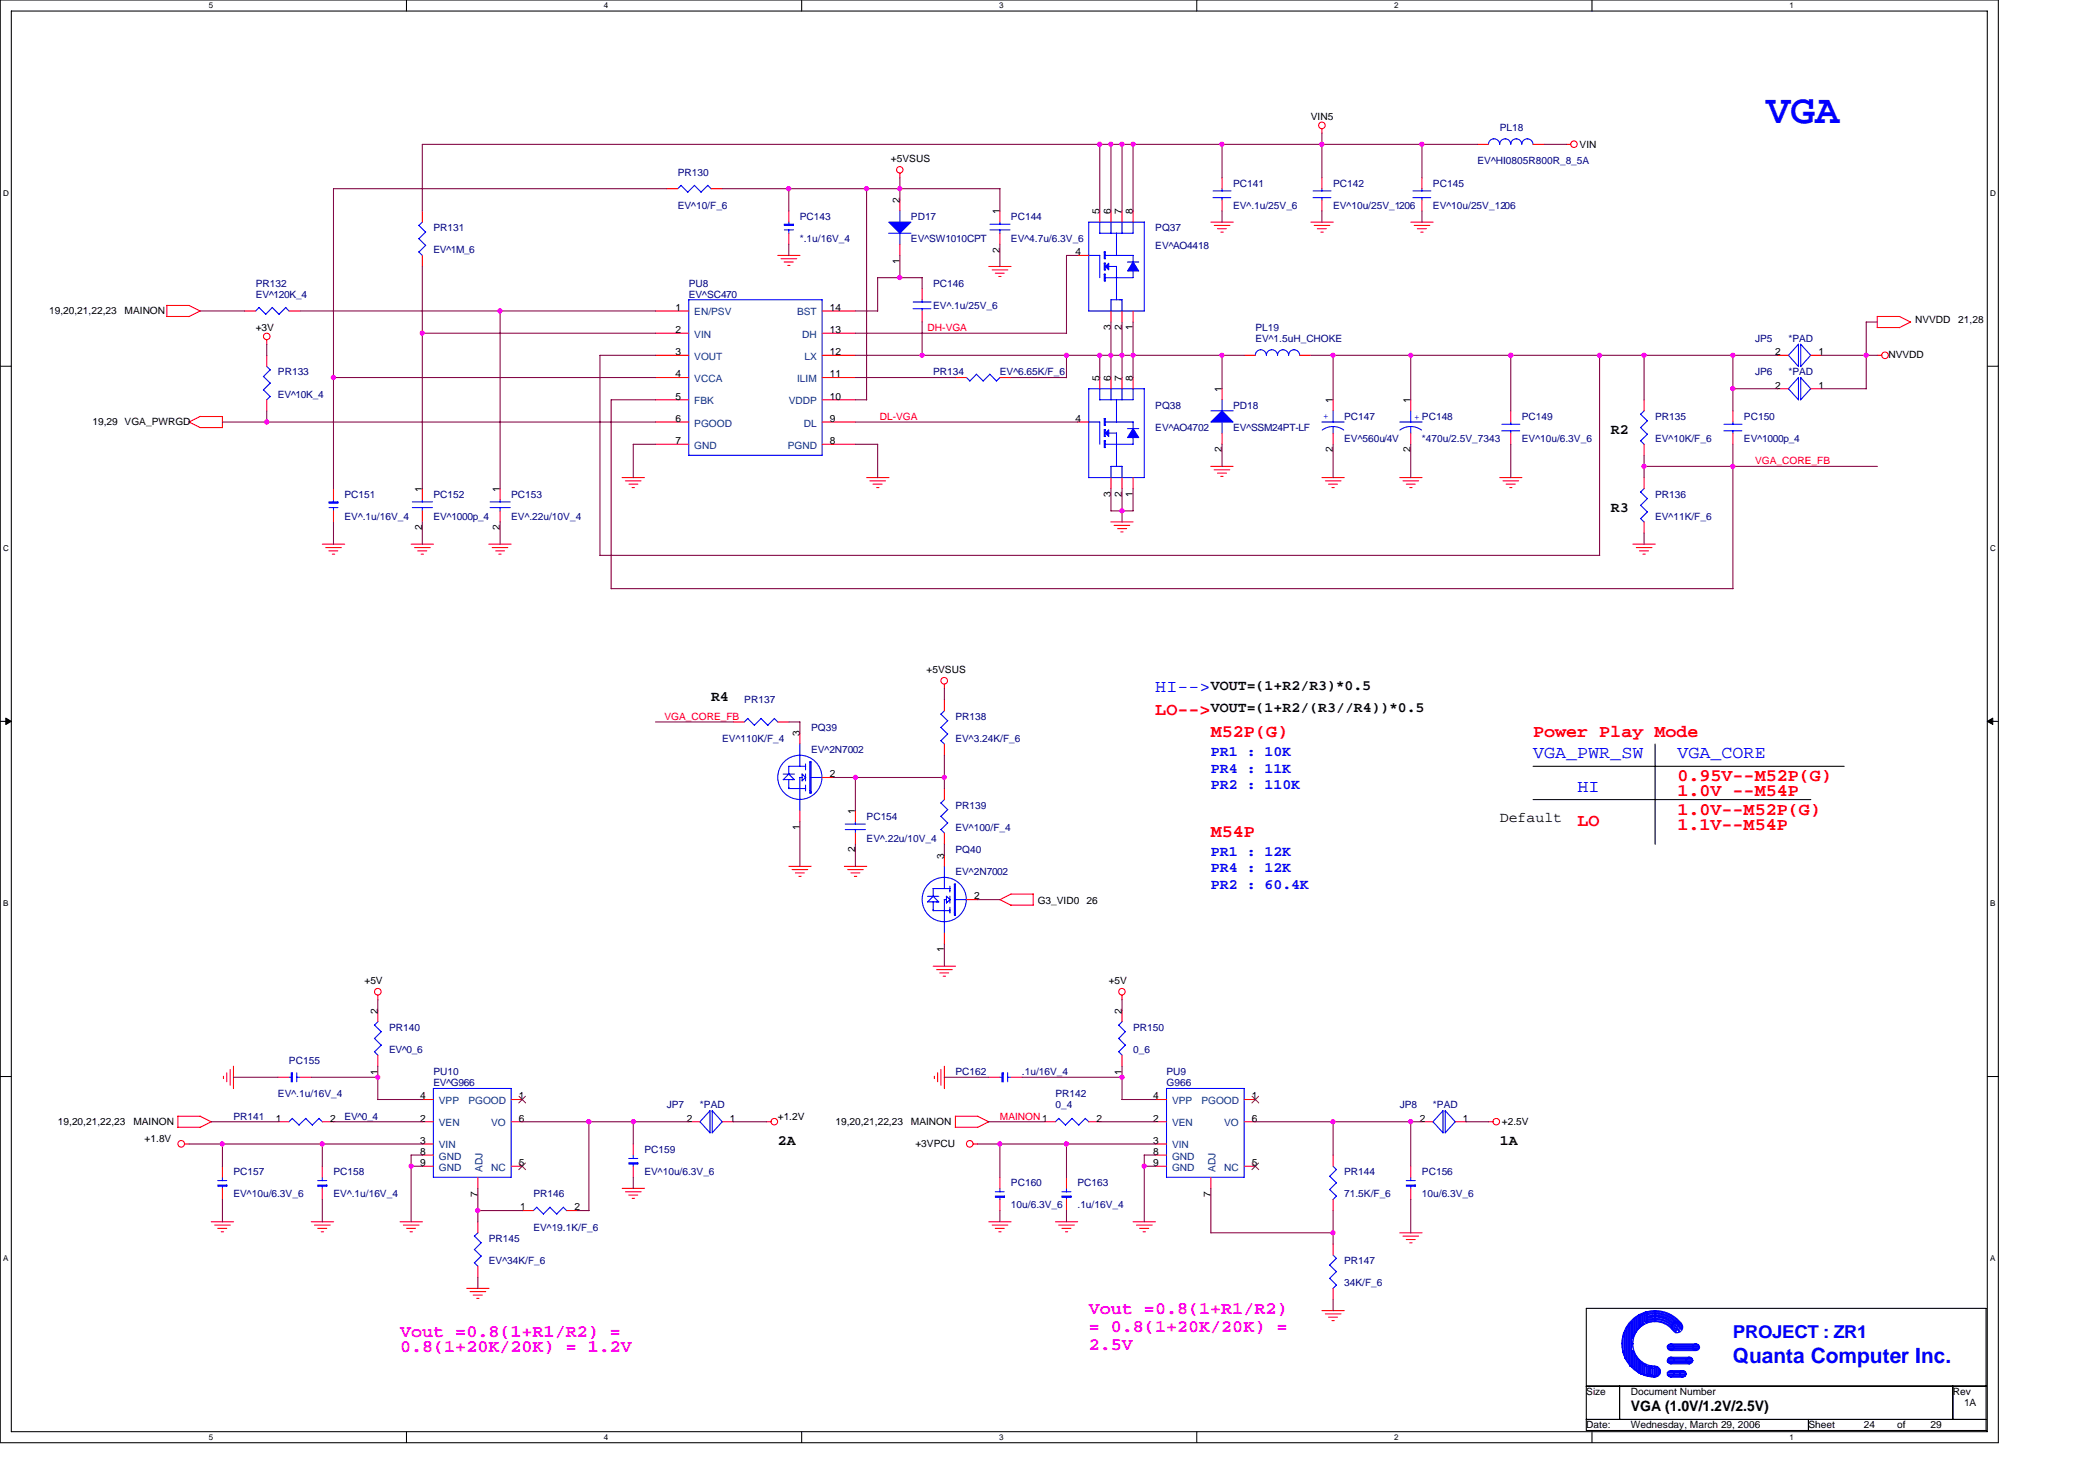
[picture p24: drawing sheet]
<svg xmlns="http://www.w3.org/2000/svg" width="297mm" height="210mm" viewBox="0 0 297 210" stroke-linecap="round" stroke-linejoin="round" font-family="sans-serif">
<defs><g id="words">
<text font-size="5.8" fill="#00f" x="250.4" y="17.4">VGA</text>
<text font-size="3" fill="#00f" x="245.7" y="193.3">Quanta Computer Inc.</text>
<g font-size="2.5" fill="#00f">
<text x="163.8" y="98">HI--&gt;</text>
<text x="217.4" y="107.5">VGA_PWR_SW</text>
<text x="237.8" y="107.5">VGA_CORE</text>
<text x="223.6" y="112.2">HI</text>
<text x="245.7" y="189.7">PROJECT : ZR1</text>
</g>
<g font-size="2.5" fill="#f00">
<text x="163.8" y="101.3">LO--&gt;</text>
<text x="171.7" y="104.5">M52P(G)</text>
<text x="217.4" y="104.5">Power Play Mode</text>
<text x="237.8" y="110.8">0.95V--M52P(G)</text>
<text x="237.8" y="112.9">1.0V --M54P</text>
<text x="171.7" y="118.6">M54P</text>
<text x="223.6" y="117.1">LO</text>
<text x="237.8" y="115.5">1.0V--M52P(G)</text>
<text x="237.8" y="117.6">1.1V--M54P</text>
</g>
<g font-size="2.5" fill="#f0f">
<text x="56.7" y="189.5">Vout =0.8(1+R1/R2) =</text>
<text x="56.7" y="191.7">0.8(1+20K/20K) = 1.2V</text>
<text x="154.4" y="186.4">Vout =0.8(1+R1/R2)</text>
<text x="154.4" y="188.8">= 0.8(1+20K/20K) =</text>
<text x="154.4" y="191.3">2.5V</text>
</g>
<g font-size="2.1">
<text x="228.4" y="61.6">R2</text>
<text x="228.4" y="72.6">R3</text>
<text x="100.8" y="99.4">R4</text>
<text x="171.7" y="100.9">VOUT=(1+R2/(R3//R4))*0.5</text>
<text x="171.7" y="97.8">VOUT=(1+R2/R3)*0.5</text>
<text x="212.6" y="116.6">Default</text>
<text x="110.3" y="162.3">2A</text>
<text x="212.6" y="162.3">1A</text>
<text x="231.2" y="200">VGA (1.0V/1.2V/2.5V)</text>
</g>
<g font-size="2.1" fill="#00f">
<text x="171.7" y="107.2">PR1 : 10K</text>
<text x="171.7" y="109.5">PR4 : 11K</text>
<text x="171.7" y="111.8">PR2 : 110K</text>
<text x="171.7" y="121.4">PR1 : 12K</text>
<text x="171.7" y="123.7">PR4 : 12K</text>
<text x="171.7" y="126">PR2 : 60.4K</text>
</g>
<g font-size="1.4">
<text x="185.9" y="17">VIN5</text>
<text x="126.3" y="23">+5VSUS</text>
<text x="224" y="21">VIN</text>
<text x="127.6" y="28.8" transform="rotate(-90 127.6 28.8)">2</text>
<text x="141.7" y="35.8" transform="rotate(-90 141.7 35.8)">2</text>
<text x="141.7" y="30.4" transform="rotate(-90 141.7 30.4)">1</text>
<text x="155.9" y="30.4" transform="rotate(-90 155.9 30.4)">5</text>
<text x="157.5" y="30.4" transform="rotate(-90 157.5 30.4)">6</text>
<text x="159.1" y="30.4" transform="rotate(-90 159.1 30.4)">7</text>
<text x="160.6" y="30.4" transform="rotate(-90 160.6 30.4)">8</text>
<text x="127.6" y="37.4" transform="rotate(-90 127.6 37.4)">1</text>
<text x="152.5" y="36.2">4</text>
<text x="7" y="44.6">19,20,21,22,23</text>
<text x="17.7" y="44.6">MAINON</text>
<text x="36.3" y="46.9">+3V</text>
<text x="95.8" y="44.1">1</text>
<text x="95.8" y="47.2">2</text>
<text x="117.7" y="47.2">13</text>
<text x="117.7" y="44.1">14</text>
<text x="157.5" y="46.8" transform="rotate(-90 157.5 46.8)">3</text>
<text x="159.1" y="46.8" transform="rotate(-90 159.1 46.8)">2</text>
<text x="160.6" y="46.8" transform="rotate(-90 160.6 46.8)">1</text>
<text x="271.5" y="45.8">NVVDD</text>
<text x="277.7" y="45.8">21,28</text>
<text x="95.8" y="50.4">3</text>
<text x="95.8" y="53.5">4</text>
<text x="117.7" y="53.5">11</text>
<text x="117.7" y="50.4">12</text>
<text x="251.7" y="50.4">2</text>
<text x="257.8" y="50.4">1</text>
<text x="267.8" y="50.7">NVVDD</text>
<text x="95.8" y="56.7">5</text>
<text x="95.8" y="59.8">6</text>
<text x="117.7" y="59.8">9</text>
<text x="117.7" y="56.7">10</text>
<text x="152.5" y="59.8">4</text>
<text x="155.9" y="54" transform="rotate(-90 155.9 54)">5</text>
<text x="157.5" y="54" transform="rotate(-90 157.5 54)">6</text>
<text x="159.1" y="54" transform="rotate(-90 159.1 54)">7</text>
<text x="160.6" y="54" transform="rotate(-90 160.6 54)">8</text>
<text x="173.2" y="55.6" transform="rotate(-90 173.2 55.6)">1</text>
<text x="189" y="57.1" transform="rotate(-90 189 57.1)">1</text>
<text x="200" y="57.1" transform="rotate(-90 200 57.1)">1</text>
<text x="251.7" y="55.1">2</text>
<text x="257.8" y="55.1">1</text>
<text x="13.1" y="60.3">19,29 VGA_PWRGD</text>
<text x="95.8" y="63">7</text>
<text x="117.7" y="63">8</text>
<text x="173.2" y="64.2" transform="rotate(-90 173.2 64.2)">2</text>
<text x="189" y="64.2" transform="rotate(-90 189 64.2)">2</text>
<text x="200" y="64.2" transform="rotate(-90 200 64.2)">2</text>
<text x="59.9" y="69.8" transform="rotate(-90 59.9 69.8)">1</text>
<text x="70.9" y="69.8" transform="rotate(-90 70.9 69.8)">1</text>
<text x="157.5" y="70.5" transform="rotate(-90 157.5 70.5)">3</text>
<text x="159.1" y="70.5" transform="rotate(-90 159.1 70.5)">2</text>
<text x="160.6" y="70.5" transform="rotate(-90 160.6 70.5)">1</text>
<text x="59.9" y="75.2" transform="rotate(-90 59.9 75.2)">2</text>
<text x="70.9" y="75.2" transform="rotate(-90 70.9 75.2)">2</text>
<text x="131.4" y="95.4">+5VSUS</text>
<text x="113.4" y="104.4" transform="rotate(-90 113.4 104.4)">3</text>
<text x="117.7" y="110.2">2</text>
<text x="113.4" y="117.7" transform="rotate(-90 113.4 117.7)">1</text>
<text x="121.3" y="115.4" transform="rotate(-90 121.3 115.4)">1</text>
<text x="121.3" y="120.9" transform="rotate(-90 121.3 120.9)">2</text>
<text x="133.9" y="121.7" transform="rotate(-90 133.9 121.7)">3</text>
<text x="138.1" y="127.5">2</text>
<text x="147.1" y="128.2">G3_VID0</text>
<text x="154" y="128.2">26</text>
<text x="133.9" y="135" transform="rotate(-90 133.9 135)">1</text>
<text x="51.7" y="139.5">+5V</text>
<text x="53.5" y="143.8" transform="rotate(-90 53.5 143.8)">2</text>
<text x="157.2" y="139.5">+5V</text>
<text x="159.1" y="143.8" transform="rotate(-90 159.1 143.8)">2</text>
<text x="53.5" y="152.4" transform="rotate(-90 53.5 152.4)">1</text>
<text x="59.6" y="155.9">4</text>
<text x="73.6" y="155.9">1</text>
<text x="159.1" y="152.4" transform="rotate(-90 159.1 152.4)">1</text>
<text x="163.5" y="155.9">4</text>
<text x="177.5" y="155.9">1</text>
<text x="8.2" y="159.5">19,20,21,22,23</text>
<text x="18.9" y="159.5">MAINON</text>
<text x="20.5" y="161.9">+1.8V</text>
<text x="39.1" y="159">1</text>
<text x="46.8" y="159">2</text>
<text x="59.6" y="159">2</text>
<text x="73.6" y="159">6</text>
<text x="97.4" y="159">2</text>
<text x="103.5" y="159">1</text>
<text x="110.3" y="158.7">+1.2V</text>
<text x="118.4" y="159.5">19,20,21,22,23</text>
<text x="129.2" y="159.5">MAINON</text>
<text x="155.5" y="159">2</text>
<text x="163.5" y="159">2</text>
<text x="177.5" y="159">6</text>
<text x="201.3" y="159">2</text>
<text x="207.4" y="159">1</text>
<text x="212.9" y="159.5">+2.5V</text>
<text x="59.6" y="162.2">3</text>
<text x="59.6" y="163.7">8</text>
<text x="59.6" y="165.3">9</text>
<text x="73.6" y="165.3">5</text>
<text x="129.8" y="162.7">+3VPCU</text>
<text x="163.5" y="162.2">3</text>
<text x="163.5" y="163.7">8</text>
<text x="163.5" y="165.3">9</text>
<text x="177.5" y="165.3">5</text>
<text x="67.7" y="169.7" transform="rotate(-90 67.7 169.7)">7</text>
<text x="73.7" y="171.6">1</text>
<text x="81.4" y="171.6">2</text>
<text x="171.7" y="169.7" transform="rotate(-90 171.7 169.7)">7</text>
<text x="224.9" y="197.8">Size</text>
<text x="231.2" y="197.8">Document Number</text>
<text x="276.9" y="197.8">Rev</text>
<text x="224.9" y="202.5">Date:</text>
<text x="231.2" y="202.5">Wednesday, March 29, 2006</text>
<text x="256.4" y="202.5">Sheet</text>
<text x="264.3" y="202.5">24</text>
<text x="269" y="202.5">of</text>
<text x="273.7" y="202.5">29</text>
<text x="278.5" y="199.4">1A</text>
</g>
<g font-size="1.4" fill="#000080">
<text x="209.5" y="23.3">EV^HI0805R800R_8_5A</text>
<text x="212.6" y="18.6">PL18</text>
<text x="96.1" y="24.9">PR130</text>
<text x="96.1" y="29.6">EV^10/F_6</text>
<text x="174.8" y="26.5">PC141</text>
<text x="174.8" y="29.6">EV^.1u/25V_6</text>
<text x="189" y="26.5">PC142</text>
<text x="189" y="29.6">EV^10u/25V_1206</text>
<text x="203.2" y="26.5">PC145</text>
<text x="203.2" y="29.6">EV^10u/25V_1206</text>
<text x="61.4" y="32.8">PR131</text>
<text x="61.4" y="35.9">EV^1M_6</text>
<text x="113.4" y="34.3">*.1u/16V_4</text>
<text x="113.4" y="31.2">PC143</text>
<text x="129.2" y="31.2">PD17</text>
<text x="129.2" y="34.3">EV^SW1010CPT</text>
<text x="143.3" y="31.2">PC144</text>
<text x="143.3" y="34.3">EV^4.7u/6.3V_6</text>
<text x="163.8" y="32.8">PQ37</text>
<text x="163.8" y="35.3">EV^AO4418</text>
<text x="36.3" y="40.6">PR132</text>
<text x="97.7" y="40.6">PU8</text>
<text x="132.3" y="40.6">PC146</text>
<text x="36.3" y="42.2">EV^120K_4</text>
<text x="97.7" y="42.2">EV^SC470</text>
<text x="132.3" y="43.8">EV^.1u/25V_6</text>
<text x="178" y="46.9">PL19</text>
<text x="39.4" y="53.2">PR133</text>
<text x="132.3" y="53.2">PR134</text>
<text x="141.8" y="53.2">EV^6.65K/F_6</text>
<text x="178" y="48.5">EV^1.5uH_CHOKE</text>
<text x="248.9" y="48.5">JP5</text>
<text x="248.9" y="53.2">JP6</text>
<text x="253.6" y="48.5">*PAD</text>
<text x="253.6" y="53.2">*PAD</text>
<text x="39.4" y="56.4">EV^10K_4</text>
<text x="163.8" y="58">PQ38</text>
<text x="174.8" y="58">PD18</text>
<text x="190.6" y="59.5">PC147</text>
<text x="215.8" y="59.5">PC149</text>
<text x="234.7" y="59.5">PR135</text>
<text x="247.3" y="59.5">PC150</text>
<text x="163.8" y="61.1">EV^AO4702</text>
<text x="174.8" y="61.1">EV^SSM24PT-LF</text>
<text x="190.6" y="62.7">EV^560u/4V</text>
<text x="201.6" y="62.7">*470u/2.5V_7343</text>
<text x="215.8" y="62.7">EV^10u/6.3V_6</text>
<text x="234.7" y="62.7">EV^10K/F_6</text>
<text x="247.3" y="62.7">EV^1000p_4</text>
<text x="48.8" y="70.5">PC151</text>
<text x="61.4" y="70.5">PC152</text>
<text x="72.5" y="70.5">PC153</text>
<text x="234.7" y="70.5">PR136</text>
<text x="48.8" y="73.7">EV^.1u/16V_4</text>
<text x="61.4" y="73.7">EV^1000p_4</text>
<text x="72.5" y="73.7">EV^.22u/10V_4</text>
<text x="234.7" y="73.7">EV^11K/F_6</text>
<text x="105.5" y="99.7">PR137</text>
<text x="102.4" y="105.2">EV^110K/F_4</text>
<text x="115" y="103.6">PQ39</text>
<text x="115" y="106.8">EV^2N7002</text>
<text x="135.5" y="102">PR138</text>
<text x="135.5" y="105.2">EV^3.24K/F_6</text>
<text x="122.9" y="116.2">PC154</text>
<text x="122.9" y="119.4">EV^.22u/10V_4</text>
<text x="135.5" y="114.6">PR139</text>
<text x="135.5" y="117.8">EV^100/F_4</text>
<text x="135.5" y="120.9">PQ40</text>
<text x="135.5" y="124.1">EV^2N7002</text>
<text x="55.2" y="146.1">PR140</text>
<text x="55.2" y="149.3">EV^0_6</text>
<text x="160.7" y="146.1">PR150</text>
<text x="160.7" y="149.3">0_6</text>
<text x="39.4" y="155.6">EV^.1u/16V_4</text>
<text x="41" y="150.9">PC155</text>
<text x="61.4" y="152.4">PU10</text>
<text x="61.4" y="154">EV^G966</text>
<text x="135.5" y="152.4">PC162</text>
<text x="144.9" y="152.4">.1u/16V_4</text>
<text x="149.6" y="155.6">PR142</text>
<text x="165.4" y="152.4">PU9</text>
<text x="165.4" y="154">G966</text>
<text x="33.1" y="158.7">PR141</text>
<text x="48.8" y="158.7">EV^0_4</text>
<text x="94.5" y="157.2">JP7</text>
<text x="99.2" y="157.2">*PAD</text>
<text x="149.6" y="157.2">0_4</text>
<text x="198.5" y="157.2">JP8</text>
<text x="203.2" y="157.2">*PAD</text>
<text x="33.1" y="166.6">PC157</text>
<text x="47.3" y="166.6">PC158</text>
<text x="91.4" y="166.6">EV^10u/6.3V_6</text>
<text x="91.4" y="163.5">PC159</text>
<text x="190.6" y="166.6">PR144</text>
<text x="201.6" y="166.6">PC156</text>
<text x="33.1" y="169.8">EV^10u/6.3V_6</text>
<text x="47.3" y="169.8">EV^.1u/16V_4</text>
<text x="75.6" y="169.8">PR146</text>
<text x="143.3" y="171.3">10u/6.3V_6</text>
<text x="143.3" y="168.2">PC160</text>
<text x="152.8" y="171.3">.1u/16V_4</text>
<text x="152.8" y="168.2">PC163</text>
<text x="190.6" y="169.8">71.5K/F_6</text>
<text x="201.6" y="169.8">10u/6.3V_6</text>
<text x="69.3" y="176.1">PR145</text>
<text x="69.3" y="179.2">EV^34K/F_6</text>
<text x="75.6" y="174.5">EV^19.1K/F_6</text>
<text x="190.6" y="179.2">PR147</text>
<text x="190.6" y="182.4">34K/F_6</text>
</g>
<g font-size="1.4" fill="#004080">
<text x="98.4" y="44.7">EN/PSV</text>
<text x="98.4" y="47.9">VIN</text>
<text x="113" y="44.7">BST</text>
<text x="113.7" y="47.9">DH</text>
<text x="98.4" y="51">VOUT</text>
<text x="114.1" y="51">LX</text>
<text x="98.4" y="54.2">VCCA</text>
<text x="98.4" y="57.3">FBK</text>
<text x="111.8" y="57.3">VDDP</text>
<text x="113" y="54.2">ILIM</text>
<text x="98.4" y="60.5">PGOOD</text>
<text x="98.4" y="63.6">GND</text>
<text x="111.7" y="63.6">PGND</text>
<text x="114" y="60.5">DL</text>
<text x="62.2" y="156.5">VPP</text>
<text x="62.2" y="159.7">VEN</text>
<text x="66.4" y="156.5">PGOOD</text>
<text x="69.6" y="159.7">VO</text>
<text x="166.2" y="156.5">VPP</text>
<text x="166.2" y="159.7">VEN</text>
<text x="170.3" y="156.5">PGOOD</text>
<text x="173.6" y="159.7">VO</text>
<text x="62.2" y="166">GND</text>
<text x="62.2" y="162.8">VIN</text>
<text x="62.2" y="164.4">GND</text>
<text x="68.4" y="166.1" transform="rotate(-90 68.4 166.1)">ADJ</text>
<text x="69.7" y="166">NC</text>
<text x="166.2" y="166">GND</text>
<text x="166.2" y="162.8">VIN</text>
<text x="166.2" y="164.4">GND</text>
<text x="172.3" y="166.1" transform="rotate(-90 172.3 166.1)">ADJ</text>
<text x="173.6" y="166">NC</text>
</g>
<g font-size="1.4" fill="#f00">
<text x="131.5" y="46.9">DH-VGA</text>
<text x="124.8" y="59.5">DL-VGA</text>
<text x="248.9" y="65.8">VGA_CORE_FB</text>
<text x="94.2" y="102">VGA_CORE_FB</text>
<text x="141.8" y="158.7">MAINON1</text>
</g>
<g font-size="1.4" fill="#00f">
<text x="187.6" y="59.4">+</text>
<text x="200.5" y="59.5">+ PC148</text>
</g>
<g font-size="1.1">
<text x="29.6" y="1.2">5</text>
<text x="85.6" y="1.2">4</text>
<text x="141.7" y="1.2">3</text>
<text x="197.7" y="1.2">2</text>
<text x="253.7" y="1.2">1</text>
<text x=".4" y="27.7">D</text>
<text x="282.2" y="27.7">D</text>
<text x=".4" y="78.1">C</text>
<text x="282.2" y="78.1">C</text>
<text x=".4" y="128.5">B</text>
<text x="282.2" y="128.5">B</text>
<text x=".4" y="178.8">A</text>
<text x="282.2" y="178.8">A</text>
<text x="29.6" y="204.2">5</text>
<text x="85.6" y="204.2">4</text>
<text x="141.7" y="204.2">3</text>
<text x="197.7" y="204.2">2</text>
<text x="253.7" y="204.2">1</text>
</g>
</g></defs>
<path d="M0 0h283.3v204.6h-283.3zM1.6 1.6h280.2v201.4h-280.2z" fill="none" stroke="#000" stroke-width=".15"/>
<g fill="#fff">
<path d="M29.6 .1h.6v1.3h-.6z"/>
<path d="M29.6 203.1h.6v1.3h-.6z"/>
</g>
<path d="M57.6 0v1.6M57.6 203v1.6" fill="none" stroke="#000" stroke-width=".15"/>
<g fill="#fff">
<path d="M85.6 .1h.7v1.3h-.7z"/>
<path d="M85.6 203.1h.7v1.3h-.7z"/>
</g>
<path d="M113.7 0v1.6M113.7 203v1.6" fill="none" stroke="#000" stroke-width=".15"/>
<g fill="#fff">
<path d="M141.7 .1h.6v1.3h-.6z"/>
<path d="M141.7 203.1h.6v1.3h-.6z"/>
</g>
<path d="M169.7 0v1.6M169.7 203v1.6" fill="none" stroke="#000" stroke-width=".15"/>
<g fill="#fff">
<path d="M197.7 .1h.6v1.3h-.6z"/>
<path d="M197.7 203.1h.6v1.3h-.6z"/>
</g>
<path d="M225.7 0v1.6M225.7 203v1.6" fill="none" stroke="#000" stroke-width=".15"/>
<g fill="#fff">
<path d="M253.7 .1h.6v1.3h-.6z"/>
<path d="M253.7 203.1h.6v1.3h-.6z"/>
<path d="M.4 26.7h.8v1.3h-.8z"/>
<path d="M282.2 26.7h.8v1.3h-.8z"/>
<path d="M.4 77.1h.8v1.3h-.8z"/>
<path d="M282.2 77.1h.8v1.3h-.8z"/>
</g>
<path d="M0 51.9h1.6M281.8 51.9h1.5" fill="none" stroke="#000" stroke-width=".15"/>
<g fill="#fff">
<path d="M.4 127.4h.8v1.3h-.8z"/>
<path d="M282.2 127.4h.7v1.3h-.7z"/>
</g>
<path d="M0 102.3h1.6M281.8 102.3h1.5" fill="none" stroke="#000" stroke-width=".15"/>
<path d="M.8 101.8l.8 .5-.8 .4zM281.8 102.3l.8-.5v.9z" fill="#000" stroke="#000" stroke-width=".14"/>
<g fill="#fff">
<path d="M.4 177.8h.8v1.3h-.8z"/>
<path d="M282.2 177.8h.7v1.3h-.7z"/>
</g>
<path d="M217.4 113.4h39.3M217.4 108.6h44.1M234.7 105.5v14.2M0 152.6h1.6M281.8 152.6h1.5M224.9 185.5h56.7v17.3h-56.7zM224.9 196.5h56.7M229.6 196.5v4.8M276.9 196.5v4.8M224.9 201.3h56.7M256.4 201.3v1.5" fill="none" stroke="#000" stroke-width=".15"/>
<g fill="none" stroke="#f00" stroke-width=".15">
<path d="M187.4 18.3v.6M59.9 29.9v1.6M59.9 36.2v1.6M94.5 26.8h1.6M100.8 26.8h1.6M110.3 36.2h3.1M110.7 36.7h2.3M111.2 37.1h1.3M111.7 37.6h.3M111.8 29.9v1.6M111.8 33.1v1.5M127.6 24.6v.6"/>
<path d="M127.6 28.3v1.6M127.6 34.6v1.6M140.2 37.8h3.2M140.7 38.3h2.2M141.1 38.7h1.3M141.6 39.2h.3M141.8 29.9v1.6M141.8 33.1v1.5M152.8 36.2h1.6M155.9 29.9v1.6M157.5 29.9v1.6M159.1 29.9v1.6"/>
<path d="M160.7 29.9v1.6M171.7 31.5h3.2M172.2 32h2.2M172.6 32.4h1.3M173.1 32.9h.3M173.3 25.2v1.6M173.3 28.3v1.6M185.9 31.5h3.1M186.3 32h2.2M186.8 32.4h1.3M187.3 32.9h.3M187.4 25.2v1.6"/>
<path d="M187.4 28.3v1.6M200 31.5h3.2M200.5 32h2.2M201 32.4h1.2M201.4 32.9h.4M201.6 25.2v1.6M201.6 28.3v1.6M209.5 20.5h1.5M217.4 20.5h1.5M222.1 20.5h.6M23.6 44.9h3.2M23.7 43.3h3.1l1.6 .8-1.6 .8"/>
<path d="M23.7 43.3v1.6M26.8 59.8l1.6 .8M28.4 59.1h3.1v1.5M28.4 59l-1.6 .8M34.7 44.1h1.6M37.8 48.2v.6M37.8 50.4v1.6M37.8 56.7v1.6M41 44.1h1.5M92.9 50.4h4.8M92.9 59.8h4.8M92.9 44.1h4.8"/>
<path d="M92.9 47.2h4.8M92.9 53.5h4.8M92.9 56.7h4.8M116.6 50.4h4.7M116.6 59.8h4.7M116.6 44.1h4.7M116.6 47.2h4.7M116.6 53.5h4.7M116.6 56.7h4.7M130.7 40.9v1.6M130.7 44.1v1.6M135.5 53.5h1.5"/>
<path d="M141.8 53.5h1.5M152.8 59.8h1.6M155.9 53.5v1.6M157.5 44.1v1.6M157.5 53.5v1.6M159.1 44.1v1.6M159.1 53.5v1.6M160.7 44.1v1.6M160.7 53.5v1.6M173.3 55.1v1.6M176.4 50.4h1.6M184.3 50.4h1.6"/>
<path d="M189 56.7v1.6M200 56.7v1.6M214.2 58.3v1.5M233.1 56.7v1.6M245.7 58.3v1.5M252 50.4h1.6M252 55.1h1.6M256.7 50.4h1.6M256.7 55.1h1.6M266.1 50.4h.7M266.1 46.4h3.2M266.2 44.9h3.1"/>
<path d="M266.2 44.9v1.5M269.3 44.9l1.6 .8M270.9 45.7l-1.6 .8M28.4 60.6h3.1M45.7 77.2h3.2M46.2 77.6h2.2M46.6 78.1h1.3M47.1 78.6h.4M47.3 69.3v1.6M47.3 72.4v1.6M58.3 77.2h3.2M58.8 77.6h2.2"/>
<path d="M59.2 78.1h1.3M59.7 78.6h.3M59.9 69.3v1.6M59.9 72.4v1.6M69.3 77.2h3.2M69.8 77.6h2.2M70.3 78.1h1.2M70.7 78.6h.4M70.9 69.3v1.6M70.9 72.4v1.6M88.2 67.7h3.2M88.7 68.2h2.2"/>
<path d="M89.2 68.6h1.2M89.6 69.1h.4M92.9 63h4.8M116.6 63h4.7M122.9 67.7h3.1M123.3 68.2h2.3M123.8 68.6h1.3M124.3 69.1h.3M157.5 74h3.2M157.5 67.7v1.6M158 74.5h2.2M158.5 75h1.2"/>
<path d="M158.9 75.4h.3M159.1 67.7v1.6M160.7 67.7v1.6M171.7 66.1h3.1M172.1 66.6h2.3M172.6 67.1h1.3M173.1 67.5h.3M173.3 61.4v1.6M187.4 67.7h3.2M187.9 68.2h2.2M188.4 68.6h1.2M188.8 69.1h.4"/>
<path d="M189 61.4v1.6M198.5 67.7h3.1M198.9 68.2h2.2M199.4 68.6h1.3M199.9 69.1h.3M200 61.4v1.6M212.6 67.7h3.2M213.1 68.2h2.2M213.5 68.6h1.3M214.1 69.1h.3M214.2 61.4v1.6M231.5 77.2h3.2"/>
<path d="M232 77.6h2.2M232.4 78.1h1.3M232.9 78.6h.4M233.1 63v1.6M233.1 67.7v1.6M233.1 74v1.6M245.7 61.4v1.6M133.9 97v.6M133.9 99.2v1.6M104 102.4h1.5M110.3 102.4h1.5M113.4 103.9v1.6"/>
<path d="M113.4 115v1.5M116.6 110.2h1.5M121.3 115v1.5M121.3 118.1v1.6M133.9 105.5v1.6M133.9 111.8v1.6M133.9 118.1v1.6M111.8 122.8h3.2M112.3 123.3h2.2M112.8 123.8h1.2M113.3 124.2h.3M119.7 122.8h3.2"/>
<path d="M120.2 123.3h2.2M120.6 123.8h1.3M121.1 124.2h.4M132.3 137h3.2M132.8 137.5h2.2M133.2 137.9h1.3M133.7 138.4h.4M133.9 121.2v1.6M133.9 132.3v1.6M137 127.6h1.6M143.3 126.8h3.2v1.5h-3.2l-1.5-.7M143.3 126.8l-1.6 .8"/>
<path d="M25.2 159.8h3.2M25.2 158.3h3.2l1.6 .8M25.2 158.2v1.6M29.9 159l-1.5 .9M31.7 152.6v.3M32.1 152.1v1.3M32.6 151.6v2.3M33.1 151.2v3.1M39.4 159h1.6M39.4 152.7h1.6M42.5 152.7h1.6M45.7 159h1.6"/>
<path d="M53.6 141.1v.7M53.6 143.3v1.6M53.6 149.6v1.6M59.9 159h1.5M59.9 155.9h1.5M72.5 159h1.5M72.5 155.9h1.5M97.7 159h1.5M102.4 159h1.6M108.7 159h.6M132.5 152.6v.3M132.9 152.1v1.3"/>
<path d="M133.4 151.6v2.3M133.9 151.2v3.1M135.4 159.8h3.2M135.5 158.3h3.1l1.6 .8M135.5 158.2v1.6M140.2 152.7h1.6M140.2 159l-1.6 .9M143.3 152.7h1.6M148.1 159h1.5M154.4 159h1.5M159.1 141.1v.7M159.1 143.3v1.6"/>
<path d="M159.1 149.6v1.6M163.8 159h1.6M163.8 155.9h1.6M176.4 159h1.6M176.4 155.9h1.6M201.6 159h1.6M206.3 159h1.6M211 159h.7M26.2 162.2h.6M29.9 173.2h3.2M30.4 173.7h2.3M30.9 174.2h1.2"/>
<path d="M31.4 174.6h.3M31.5 165.4v1.5M31.5 168.5v1.6M44.1 173.2h3.2M44.6 173.7h2.2M45 174.2h1.3M45.5 174.6h.4M45.7 165.4v1.5M45.7 168.5v1.6M56.7 173.2h3.2M57.2 173.7h2.2M57.7 174.2h1.2"/>
<path d="M58.1 174.6h.4M59.9 162.2h1.5M59.9 165.4h1.5M59.9 163.8h1.5M67.8 166.9v1.6M67.8 173.2v1.6M67.8 179.5v1.6M72.5 165.4h1.5M74 171.6h1.6M80.3 171.6h1.6M88.2 168.5h3.2M88.7 169h2.2"/>
<path d="M89.2 169.4h1.2M89.6 169.9h.4M89.8 162.2v1.6M89.8 165.4v1.5M138 162.2h.6M140.2 173.2h3.2M140.7 173.7h2.2M141.1 174.2h1.3M141.6 174.6h.3M141.8 166.9v1.6M141.8 170.1v1.5M149.6 173.2h3.2"/>
<path d="M150.1 173.7h2.2M150.6 174.2h1.2M151.1 174.6h.3M151.2 166.9v1.6M151.2 170.1v1.5M160.7 173.2h3.1M161.1 173.7h2.3M161.6 174.2h1.3M162.1 174.6h.3M163.8 162.2h1.6M163.8 165.4h1.6M163.8 163.8h1.6"/>
<path d="M171.7 166.9v1.6M176.4 165.4h1.6M189 163.8v1.6M189 170.1v1.5M189 176.4v1.5M198.5 174.8h3.1M198.9 175.3h2.2M199.4 175.7h1.3M199.9 176.2h.3M200 165.4v1.5M200 168.5v1.6M66.2 182.7h3.1"/>
<path d="M66.7 183.1h2.2M67.1 183.6h1.3M67.6 184.1h.3M187.4 185.8h3.2M187.9 186.3h2.2M188.4 186.8h1.2M188.8 187.2h.4M189 182.7v1.5"/>
<circle cx="187.4" cy="17.8" r=".47"/>
<circle cx="127.6" cy="24.1" r=".46"/>
<circle cx="223.2" cy="20.4" r=".46"/>
<circle cx="37.8" cy="47.7" r=".46"/>
<circle cx="267.3" cy="50.4" r=".47"/>
<circle cx="133.9" cy="96.5" r=".47"/>
<circle cx="53.6" cy="140.6" r=".47"/>
<circle cx="109.8" cy="159" r=".46"/>
<circle cx="159.1" cy="140.6" r=".46"/>
<circle cx="212.2" cy="159" r=".46"/>
<circle cx="25.7" cy="162.2" r=".47"/>
<circle cx="137.5" cy="162.2" r=".47"/>
</g>
<g fill="none" stroke="#00f" stroke-width=".15">
<path d="M59.4 35.7l.5 .5M59.4 33.8l.9 1M59.4 31.9l.9 1M59.9 31.5l-.5 .5M60.4 34.8l-1 .9M60.4 32.9l-1 .9M96.6 26.3l.9 1M96.6 26.3l-.5 .5M98.5 26.3l.9 1M98.5 26.3l-1 .9M100.3 26.3l.5 .5M100.4 26.3l-1 .9"/>
<path d="M111.2 32.6h1.3M111.8 31.5v.3M111.8 32.6v.5M126 33.1h3.2M127.6 29.9v1.6M127.6 33.1v1.5M140.4 32.6h2.8M140.4 31.8h2.8M141.8 31.5v.3M141.8 32.6v.5M154.3 36.2h1.6M154.3 31.5h7.9"/>
<path d="M154.4 31.5v12.6h7.9M155.9 36.2v3.2M156.5 38.9h.2M156.5 37.3h.2M156.5 35.7h.2M156.6 35.7v1h.1M156.6 37.3v1h.1M156.6 38.9v.9h.1M156.7 35.7v1M156.7 37.3v1M156.7 38.9v.9M156.7 36.2h4"/>
<path d="M157.2 37.8h1.1M157.5 31.5v1.6M158.3 33.1v3.1M158.3 37.8v4.7M159.1 31.5v1.6M159.8 37.1h1.7M160.7 31.5v1.6h-4.8v-1.6M160.7 36.2v.9M160.7 38.4v1h-4M162.2 31.5v12.6M172 28h2.5M172 27.1h2.5"/>
<path d="M173.3 26.8v.3M173.3 28v.3M186.2 28h2.5M186.2 27.1h2.5M187.4 26.8v.3M187.4 28v.3M200.3 28h2.6M200.3 27.1h2.6M201.6 26.8v.3M201.6 28v.3M211 20.4a.79 .79 0 0 1 .8-.7 .79 .79 0 0 1 .8 .7 .78 .78 0 0 1 .8-.7 .78 .78 0 0 1 .8 .7 .78 .78 0 0 1 .8-.7 .78 .78 0 0 1 .8 .7 .79 .79 0 0 1 .8-.7 .79 .79 0 0 1 .8 .7M36.7 43.6l1 1"/>
<path d="M36.7 43.6l-.4 .5M37.4 53.4l.9 .9M37.4 55.3l.9 .9M37.8 52l.5 .5M38.3 52.4l-1 1M38.3 54.3l-1 1M38.3 56.2l-.5 .5M38.6 43.6l1 1M38.6 43.6l-.9 1M41 44.1l-.5-.5-.9 1M97.7 42.5h18.9v22.1h-18.9zM129.5 43.8h2.5"/>
<path d="M129.5 42.8h2.5M130.7 42.5v.3M130.7 43.8v.3M137 53.5l.5 .5M138.4 53l1 1M138.4 53.1l-.9 .9M140.3 53l1 1M140.4 53.1l-1 .9M141.8 53.5l-.5 .5M154.3 59.8h1.6v3.2M154.3 55.1h7.9M154.4 55.1v12.6"/>
<path d="M155.9 55.1v1.6M156.5 59.4l.2-.1v1M156.6 59.3v1h.1M156.7 59.8h4M157.5 55.1v1.6M158.3 56.7v3.2M159.1 42.5v1.6M159.1 55.1v1.6M159.1 42.5h-1.6v1.6M160.7 55.1v1.6h-4.8M160.7 59.8v1M162.2 55.1v12.6"/>
<path d="M171.7 58.3h3.2M173.3 56.7v1.6M173.3 59.8v1.6M178 50.4a.78 .78 0 0 1 .8-.8 .78 .78 0 0 1 .8 .8 .79 .79 0 0 1 .7-.8 .79 .79 0 0 1 .8 .8 .78 .78 0 0 1 .8-.8 .78 .78 0 0 1 .8 .8 .78 .78 0 0 1 .8-.8 .78 .78 0 0 1 .8 .8M187.4 59.8h3.2M189 58.3v1.6M198.5 59.8h3.1M200 58.3v1.6M214.2 59.8v.4M232.6 58.7l1 1M233.1 58.2l-.5 .5M233.6 59.6l-1 1"/>
<path d="M245.7 59.8v.4M253.6 55.1l1.4-1.6v3.2M253.6 50.4l1.4 1.6M253.6 55.1l1.4 1.6M255 48.8v3.2M255 48.8l-1.4 1.6M255.3 48.8v3.2M255.3 48.8l1.4 1.6M256.7 50.4l-1.4 1.6M256.7 55.1l-1.4 1.6M256.7 55.1l-1.4-1.6v3.2M46.6 72h1.3"/>
<path d="M47.3 70.8v.4M47.3 71.9v.5M58.5 72h2.8M58.5 71.2h2.8M59.9 70.9v.3M59.9 71.9v.5M69.5 72h2.8M69.5 71.2h2.8M70.9 70.9v.3M70.9 71.9v.5M154.4 67.7h7.9M156.5 60.9h.2v1"/>
<path d="M156.5 62.5h.2v1M156.6 60.9v1h.1M156.6 62.5v1h.1M157.2 61.4h1.1v4.7M159.1 66.1v1.6M159.1 66.1h-1.6v1.6M159.8 60.8h1.7M160.7 62v1h-4M189 60.5a2.45 2.45 0 0 0-1.5 .5M189 60.5a2.43 2.43 0 0 1 1.5 .5M189 60.5v.9M198.5 61a2.49 2.49 0 0 1 1.5-.5 2.49 2.49 0 0 1 1.5 .5"/>
<path d="M200 60.5v.9M212.9 61.1h2.6M212.9 60.2h2.6M214.2 61.1v.3M232.6 73.5l.5 .5M232.6 71.6l1 1M232.6 69.7l1 1M232.6 62.5l.5 .5M232.6 60.6l1 1M233.1 69.3l-.5 .5M233.6 72.6l-1 .9M233.6 70.7l-1 .9"/>
<path d="M233.6 61.6l-1 .9M244.4 61.1h2.6M244.4 60.2h2.6M245.7 61.1v.3M106 101.9l1 .9M106 101.9l-.5 .5M107.9 101.9l1 .9M107.9 101.9l-.9 .9M109.8 101.9l.5 .5M109.8 101.9l-.9 .9M111 110.6l.8-.9 .8 .9M111 109.7h1.6"/>
<path d="M111.1 110.5h1.5M111.8 110.5v1.3M111.8 111.8h2.4M113.4 110.2h.3M113.4 105.5v3.1M113.4 110.2v4.8M113.9 110.5l-.2 .2M114.2 108.3v.9M114.2 109.7v1M114.2 111.3v.8M114.2 108.6h-2.4v1.2M114.2 110.2l-.3 .3"/>
<path d="M114.2 110.3l-.5-.6v1M114.8 112.4h.2M115 110.2h1.6M115 112.4v-4.4h-.2v4.5M119.8 117.6h2.9M119.8 116.8h2.9M121.3 116.5v.4M121.3 117.6v.5M133.4 117.6l.5 .5M133.4 115.7l1 1M133.4 113.8l1 1-1 .9M133.4 105l.5 .5"/>
<path d="M133.4 103.1l1 1-1 .9M133.4 101.2l1 1M133.9 113.3l-.5 .6M133.9 100.8l-.5 .5M134.4 116.7l-1 .9M134.4 102.2l-1 .9M131.5 127.9l.8-.8 .8 .8M131.5 127.1h1.6M131.5 127.9h1.6M132.3 126h2.4M132.3 126v1.1M132.3 127.8v1.3h2.4"/>
<path d="M133.9 122.8v3.2M134.2 127.1l.5 .5M134.2 127.6l-.3-.1v4.8M134.2 127.1v.9l.5-.5M134.7 125.6v.9M134.7 127.1v.9M134.7 128.6v.9M135.3 125.3h.2v4.5h-.2zM135.4 127.6h1.6M41 152.7h.3M41.4 158.6l1 .9M41.5 158.6l-.5 .4"/>
<path d="M42.1 152.7h.4M42.1 152.1v1.3M43.3 158.6l1 .9M43.4 158.6l-1 .9M45.2 158.6l.5 .5M45.3 158.6l-1 .9M53.1 149.1l.5 .5M53.1 147.2l1 1M53.1 145.3l1 1M53.6 144.8l-.5 .6M54.1 148.2l-1 .9M54.1 146.3l-1 .9"/>
<path d="M61.4 154.3h11.1v12.6h-11.1zM99.2 159l1.5 1.6M100.7 157.5v3.1M100.7 157.5l-1.5 1.6M101 157.5v3.1M101 157.5l1.4 1.6M102.4 159l-1.4 1.6M141.7 152.7h.4M142.9 152.7h.4M142.9 152.1v1.3M150.1 158.6l1 .9M150.1 158.6l-.5 .4"/>
<path d="M152 158.6l1 .9M152 158.6l-.9 .9M153.9 158.6l.5 .5M153.9 158.6l-1 .9M158.6 149.1l.5 .5M158.6 147.2l1 1M158.6 145.3l1 1M159.1 144.8l-.5 .6M159.6 148.2l-1 .9M159.6 146.3l-1 .9M165.4 154.3h11v12.6h-11zM203.2 159l1.4 1.6"/>
<path d="M204.6 157.5v3.1M204.6 157.5l-1.4 1.6M204.9 157.5v3.1M204.9 157.5l1.5 1.6M206.3 159l-1.4 1.6M30.9 167.4h1.2M31.5 166.9v.5M31.5 168.2v.3M45 167.4h1.3M45.7 166.9v.5M45.7 168.2v.3M67.2 179l.6 .5"/>
<path d="M67.2 177.1l1 1-.9 .9M67.2 175.2l1 1-.9 1M67.8 174.8l-.5 .5M75.6 171.6l.5-.4 1 .9M77 172.1l1-.9 .9 .9M80.4 171.7l-.5-.5-1 .9M89.2 164.3h1.2M89.8 163.8v.5M89.8 165v.4M141.1 169h1.3M141.8 168.5v.5M141.8 169.8v.3"/>
<path d="M150.6 169h1.2M151.2 168.5v.5M151.2 169.8v.3M188.5 179.4l1 .9-1 1M188.5 166.8l1 .9M188.5 168.7l1 .9M189 177.9l.5 .5M189 165.4l.5 .4M189.5 178.4l-1 1M189.5 165.8l-1 1M189.5 167.7l-1 1M189.5 169.6l-.5 .5"/>
<path d="M199.4 167.4h1.3M200 166.9v.5M200 168.2v.3M188.5 181.3l1 .9M189.5 182.2l-.5 .5M230.1 189.4v2.3l.2 .4M230.4 188.7v3.9M230.4 192.6l.2 .2M230.4 188.6l-.1 .4v3.1M230.7 188v5.1l.2 .1M230.8 188l-.2 .3v4.4M231.1 187.7v6"/>
<path d="M231.1 187.7l-.2 .2v5.3M231.4 187.4v6.5l.1-.1v-2.3l.2 .3M231.4 187.4l-.2 .2v6.1M231.5 187.1v2.7M231.7 187v2.3M231.7 191.8v2.2M231.7 194l.2 .2M231.7 189.3l-.2 .5M231.8 186.9v2.1M231.8 192.1v2.1M231.8 192.1l.2 .3M231.9 186.9l-.2 .2"/>
<path d="M232 186.7v2.1M232 192.4v2M232 194.3l.2 .2M232 188.8l-.2 .2M232.2 186.6v1.9l.1-.2M232.2 186.6l-.2 .2M232.3 192.7v1.9h.2M232.3 192.8l-.1-.2v1.9M232.5 194.6v-1.7l.1 .2v1.7h.2M232.5 186.5l-.2-.1v1.9M232.8 186.3v1.6M232.8 193.2v1.6"/>
<path d="M232.8 193.2l.2 .2-.1 1.4 .2 .2M232.8 186.3l-.2 .1v1.6l-.1 .2v-1.7M232.9 186.3v1.4M233 187.7l-.2 .2M233.1 186.1v1.6M233.1 193.4v1.5M233.1 193.4l.2 .1M233.1 186.1l-.2 .2M233.2 187.4l.2 .2M233.3 193.5v1.4h.1M233.4 186.5l1.2-.2a4.3 4.3 0 0 1 3.8 2.2M233.4 187.3l1.2-.2a3.5 3.5 0 0 1 3.2 1.9"/>
<path d="M233.4 187.1l1.2-.2a3.6 3.6 0 0 1 3.2 1.8M233.4 187l1.2-.2a3.8 3.8 0 0 1 3.4 2M233.4 186.8l1.2-.2a3.9 3.9 0 0 1 3.6 2.2M233.4 186.6l1.2-.1a4.1 4.1 0 0 1 3.6 2M233.4 186v1.6M233.4 193.5v1.4M233.4 193.7h.2M233.4 187.5l1.2-.3a3.3 3.3 0 0 1 3 1.8M233.4 185.9l-.1 .2v1.3M233.5 186.3l1.1-.2a4.4 4.4 0 0 1 3.9 2.3M233.5 186.1l1.1-.1a4.5 4.5 0 0 1 4 2.2M233.6 193.7v1.2h.2"/>
<path d="M233.6 186.1v1.3M233.7 193.7h.2M233.7 193.7v1.2M234 193.7v1.4l.2-.2M234.1 193.7l-.6 1.4h.4v-1.4M234.2 193.7v1.2M234.2 193.7l.2 .3M234.4 194v1.1h.1M234.5 193.8h.2v1.3h.2M234.5 193.8v1.3M234.8 193.8h.2M234.8 193.8v1.3"/>
<path d="M235 193.8v1.3l.2-.2M235.3 194.2v.6M235.3 194.2l-.1-.2v.9M236.4 192.9h3.6l-.1 .2h-3.5l.3 .1M236.5 191.2h4.3M236.6 190.7h4.2v.2M236.6 194.5h2.3v.1h-2.5v.2h2.7M236.6 191.2l.1 .1M236.6 192.6h3.3M236.6 192.7l-.2 .2M236.7 191.3h4.1M236.7 193.2h3"/>
<path d="M236.7 195.1h2.2M236.9 194.3h1.7M236.9 195.3h1.7M236.9 193.4h2.7M236.9 192.4h2.7M236.9 191.5h3.6M236.9 190.5h3.6M237.1 188.5a3.1 3.1 0 0 0-2.5-1.1h.1a3.1 3.1 0 0 0-3.2 3.1 3.2 3.2 0 0 0 3.2 3.2M238.4 187.6a4.7 4.7 0 0 0-3.8-1.8h.1a4.7 4.7 0 0 0-4.7 4.7 4.7 4.7 0 0 0 4.7 4.8M238.9 194.9h-2.5l.3 .2M239.1 194.8l-.2 .2M239.9 192.6v.2l-3.4-.1"/>
<path d="M240.8 190.9h-4.4v.1h4.6M241 191l-.2 .2"/>
<circle cx="113.4" cy="110.2" r="3.1"/>
<circle cx="133.9" cy="127.5" r="3.1"/>
<circle cx="234.7" cy="194.5" r=".77"/>
<circle cx="236.9" cy="191" r=".47"/>
<circle cx="236.9" cy="192.9" r=".47"/>
<circle cx="236.9" cy="194.8" r=".46"/>
<circle cx="237.8" cy="188.2" r=".78"/>
<circle cx="238.6" cy="194.8" r=".46"/>
<circle cx="239.5" cy="192.9" r=".46"/>
<circle cx="240.5" cy="191" r=".47"/>
</g>
<g fill="#00f" stroke="#00f" stroke-width=".15">
<path d="M45.1 168v.2h1.2v-.2z" fill-rule="evenodd"/>
<path d="M173.3 58.3l1.5 1.5h-3.1z" fill-rule="evenodd"/>
<path d="M111.2 31.8v.2h1.3v-.2z" fill-rule="evenodd"/>
<path d="M142.1 152.1v1.3h.1v-1.3z" fill-rule="evenodd"/>
<path d="M46.6 71.2v.1h1.3v-.1z" fill-rule="evenodd"/>
<path d="M30.9 168v.2h1.2v-.2z" fill-rule="evenodd"/>
<path d="M160.7 60.8l.8 1.2h-1.6z" fill-rule="evenodd"/>
<path d="M156.7 61.4l.5-.5v1z" fill-rule="evenodd"/>
<path d="M141.1 169.6v.2h1.3v-.2z" fill-rule="evenodd"/>
<path d="M199.4 168v.2h1.3v-.2z" fill-rule="evenodd"/>
<path d="M41.3 152.1v1.3h.1v-1.3z" fill-rule="evenodd"/>
<path d="M126 31.5h3.2l-1.6 1.6z" fill-rule="evenodd"/>
<path d="M160.7 37.1l.8 1.3h-1.6z" fill-rule="evenodd"/>
<path d="M156.7 37.8l.5-.5v1z" fill-rule="evenodd"/>
<path d="M150.6 169.6v.2h1.2v-.2z" fill-rule="evenodd"/>
<path d="M89.2 164.9v.1h1.2v-.1z" fill-rule="evenodd"/>
</g>
<path d="M73.6 155.4l.9 1M74.5 155.4l-.9 1M177.5 155.4l1 1M178.5 155.4l-1 1M73.6 164.9l.9 .9M74.5 164.9l-.9 .9M177.5 164.9l1 .9M178.5 164.9l-1 .9" fill="none" stroke="#804000" stroke-width=".14"/>
<g fill="none" stroke="#800040" stroke-width=".15">
<path d="M187.4 18.9v6.3M59.9 37.8v31.5M94.5 26.8h-47.2v42.5M102.4 26.8h39.4v3.1M111.8 26.8v3.1M111.8 34.6v1.6M122.9 26.8v29.9M127.6 25.2v3.2M127.6 36.2v3.2M141.8 34.6v3.2M152.8 36.2h-1.6v11.1M155.9 20.5v9.4"/>
<path d="M157.5 20.5v9.4M159.1 20.4v9.5M160.7 20.5v9.4M173.3 20.5v4.7M173.3 29.9v1.6M187.4 29.9v1.6M201.6 20.5v4.7M201.6 29.9v1.6M209.5 20.5h-149.6v9.4M218.9 20.5h3.2M28.4 44.1h6.3M31.5 59.8h61.5"/>
<path d="M37.8 48.8v1.6M37.8 58.3v1.6M42.5 44.1h50.5M47.3 53.5h45.7M59.9 47.2h33.1M70.9 44.1v25.2M93 50.4h-7.9v28.4M93 56.7h-6.3v26.8h159v-20.5M121.3 50.4h55.1M121.3 59.8h31.5M121.3 56.7h1.6M121.3 47.2h29.9"/>
<path d="M121.3 53.5h14.2M130.7 41v-1.6h-6.3v4.7h-3.1M130.7 45.7v4.7M143.3 53.5h7.9M151.2 50.4v3.2M155.9 50.4v3.1M157.5 45.6v7.9M159.1 45.7v7.8M160.7 45.7v7.8M173.3 50.4v4.7M185.9 50.4h66.1M189 50.4v6.3"/>
<path d="M200 50.4v6.3M214.2 50.4v7.9M226.8 50.4v28.4M233.1 50.4v6.3M245.7 55.1h6.3M245.7 50.4v7.9M258.3 50.4h7.9M258.3 55.1h6.3M266.2 45.7h-1.6v9.4M47.3 74v3.2M59.9 74v3.2M70.9 74v3.2"/>
<path d="M85.1 78.7h141.7M93 63h-3.2v4.7M121.3 63h3.2l-.1 4.7M157.5 69.3v3.2M157.5 72.4h3.2M159.1 69.3v4.7M160.7 69.3v3.1M173.3 63v3.1M189 63v4.7M200 63v4.7M214.2 63v4.7M233.1 66.1h33.1"/>
<path d="M233.1 64.6v3.1M233.1 75.6v1.6M133.9 97.6v1.6M92.9 102.4h11.1M111.8 102.4h1.6M113.4 102.4v1.5M113.4 116.5v6.4M118.1 110.2h15.8M121.3 110.2v4.8M121.3 119.7v3.2M133.9 107.1v4.7M133.9 119.7v1.5"/>
<path d="M133.9 133.8v3.2M138.6 127.6h3.2M29.9 159h9.5M33.1 152.7h6.3M44.1 152.7h9.5M47.3 159h12.6M53.6 141.7v1.6M53.6 151.2v4.7M53.6 155.9h6.3M74 159h23.7M83.5 159v12.7M89.8 159v3.2"/>
<path d="M104 159h4.7M133.9 152.7h6.3M140.2 159h7.9M144.9 152.7h14.2M155.9 159h7.9M159.1 155.9h4.7M159.1 141.7v1.6M159.1 151.2v4.7M178 159h23.6M189 159v4.8M200 159v6.4M207.9 159h3.1"/>
<path d="M26.8 162.2h33.1M31.5 162.2v3.2M31.5 170.1v3.1M45.7 162.2v3.2M45.7 170.1v3.1M58.3 165.4h1.6M59.9 163.8h-1.6v9.4M67.8 168.5v4.7M67.8 171.6h6.3M81.9 171.6h1.6M89.8 166.9v1.6M138.6 162.2h25.2"/>
<path d="M141.8 162.2v4.7M141.8 171.6v1.6M151.2 162.2v4.7M151.2 171.6v1.6M162.2 163.8h1.6M162.2 165.4h1.6M162.2 163.8v9.4M171.7 168.5v6.3h17.3M189 171.6v4.8M200 170.1v4.7M67.8 181.1v1.6M189 184.2v1.6"/>
</g>
<g fill="#f0f" stroke="#f0f" stroke-width=".15">
<circle cx="264.6" cy="50.4" r=".3"/>
<circle cx="37.8" cy="59.8" r=".31"/>
<circle cx="127.6" cy="26.8" r=".3"/>
<circle cx="130.7" cy="50.4" r=".3"/>
<circle cx="47.3" cy="53.5" r=".3"/>
<circle cx="233.1" cy="66.1" r=".3"/>
<circle cx="214.2" cy="50.4" r=".3"/>
<circle cx="127.6" cy="39.3" r=".3"/>
<circle cx="233.1" cy="50.4" r=".3"/>
<circle cx="111.8" cy="26.8" r=".3"/>
<circle cx="122.9" cy="26.8" r=".3"/>
<circle cx="245.7" cy="66.1" r=".3"/>
<circle cx="173.2" cy="20.5" r=".3"/>
<circle cx="187.4" cy="20.5" r=".31"/>
<circle cx="200" cy="50.4" r=".3"/>
<circle cx="245.7" cy="50.4" r=".3"/>
<circle cx="245.7" cy="55.1" r=".3"/>
<circle cx="59.9" cy="47.2" r=".3"/>
<circle cx="201.6" cy="20.5" r=".31"/>
<circle cx="155.9" cy="20.5" r=".31"/>
<circle cx="189" cy="50.4" r=".3"/>
<circle cx="226.8" cy="50.4" r=".3"/>
<circle cx="151.2" cy="50.4" r=".3"/>
<circle cx="70.9" cy="44.1" r=".3"/>
<circle cx="121.3" cy="110.2" r=".3"/>
<circle cx="133.9" cy="110.2" r=".3"/>
<circle cx="67.7" cy="171.6" r=".31"/>
<circle cx="58.3" cy="165.3" r=".3"/>
<circle cx="83.5" cy="159" r=".31"/>
<circle cx="89.8" cy="159" r=".3"/>
<circle cx="31.5" cy="162.2" r=".3"/>
<circle cx="45.7" cy="162.2" r=".31"/>
<circle cx="53.6" cy="152.7" r=".3"/>
<circle cx="189" cy="174.8" r=".3"/>
<circle cx="151.2" cy="162.2" r=".31"/>
<circle cx="157.5" cy="20.5" r=".3"/>
<circle cx="159.1" cy="20.5" r=".31"/>
<circle cx="160.6" cy="20.5" r=".3"/>
<circle cx="155.9" cy="50.4" r=".3"/>
<circle cx="157.5" cy="50.4" r=".3"/>
<circle cx="159.1" cy="50.4" r=".3"/>
<circle cx="160.7" cy="50.4" r=".3"/>
<circle cx="173.2" cy="50.4" r=".3"/>
<circle cx="159.1" cy="72.4" r=".31"/>
<circle cx="141.7" cy="162.2" r=".3"/>
<circle cx="162.2" cy="165.3" r=".3"/>
<circle cx="159.1" cy="152.7" r=".3"/>
<circle cx="200" cy="159" r=".3"/>
<circle cx="189" cy="159" r=".3"/>
</g>
<use href="#words"/>
</svg>
